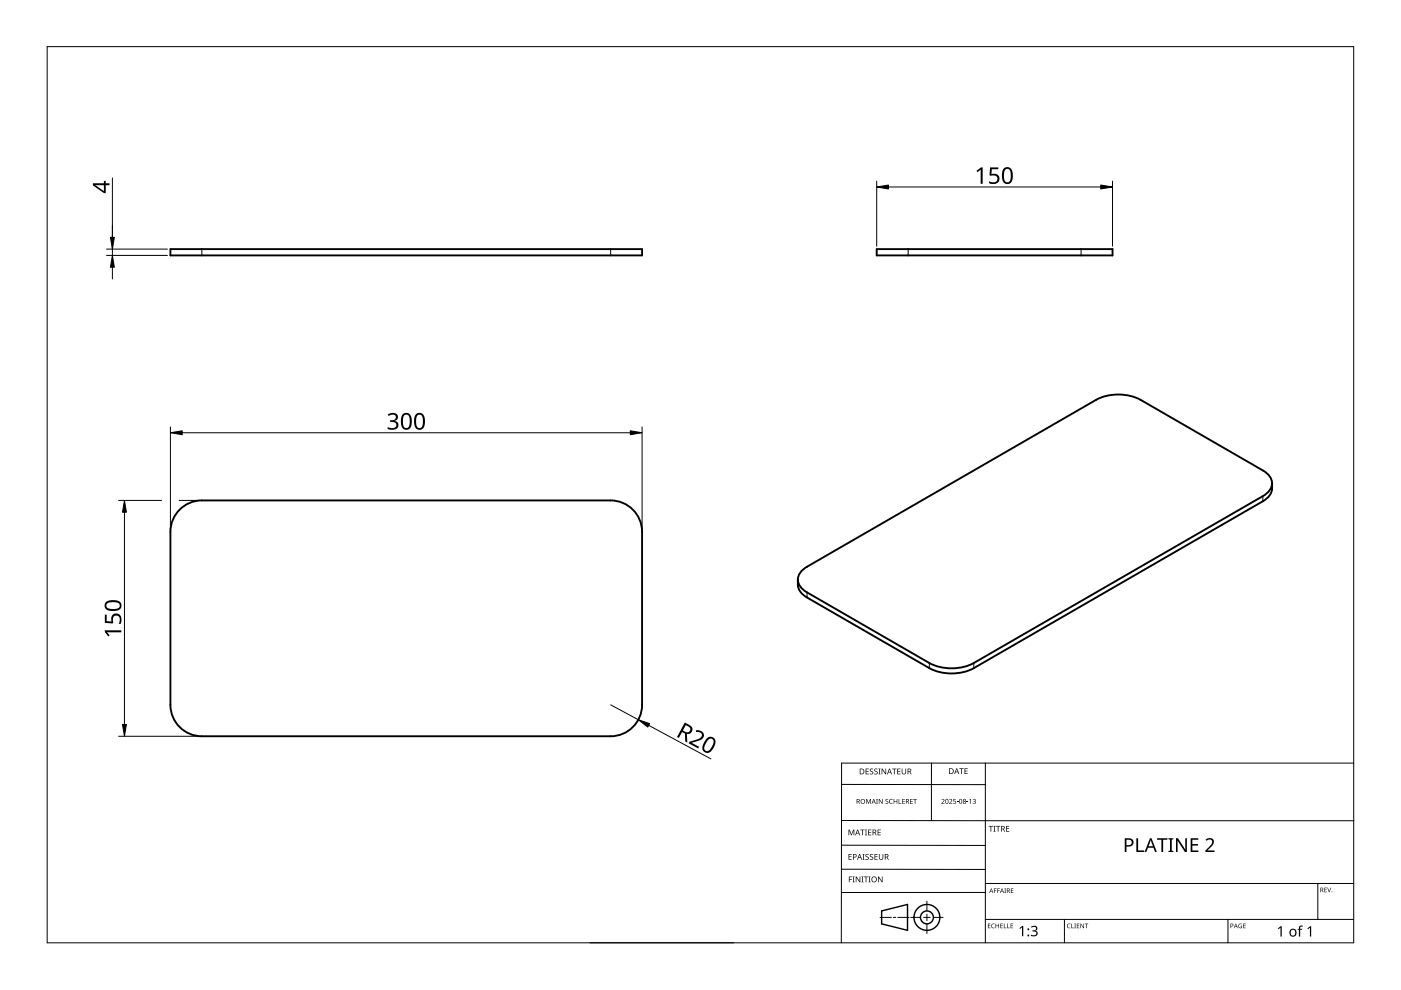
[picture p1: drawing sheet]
<svg xmlns="http://www.w3.org/2000/svg" width="297mm" height="210mm" viewBox="0 0 297 210" stroke-linecap="round" stroke-linejoin="round" font-family="sans-serif">
<path d="M42.8 52.8v1.4M129.5 52.8v1.4M192.5 52.8v1.4M229.2 52.8v1.4M267.8 105.2v1.1M171.1 125.6v1.1M197 140.6v1.1M206.5 140.6v1.1" fill="none" stroke="#000" stroke-width=".21"/>
<path d="M36.1 52.8h100v1.4h-100zM185.9 52.8h50v1.4h-50zM37.8 108.4a6.7 6.7 0 0 1 5-2.3h86.7a6.7 6.7 0 0 1 6.6 6.7v36.6a6.7 6.7 0 0 1-6.6 6.7h-86.7a6.7 6.7 0 0 1-6.7-6.7v-36.6a6.6 6.6 0 0 1 1.7-4.4zM269.7 102.5a3.4 3.4 0 0 1-1.9 3.8l-61.3 35.4a10.4 10.4 0 0 1-9.5 0l-25.9-15a3.5 3.5 0 0 1-1.9-3.8M170 121l1.1-.8 61.3-35.4a10.4 10.4 0 0 1 9.4 0l26 14.9a2.84 2.84 0 0 1 1.4 4.2l-1.4 1.3-61.3 35.4a10.4 10.4 0 0 1-9.5 0l-25.9-15a2.84 2.84 0 0 1-1.4-4.2z" fill="none" stroke="#000" stroke-width=".4"/>
<path d="M10 9.9h277v190h-277z" fill="none" stroke="#000" stroke-width=".21"/>
<g fill="none" stroke="#000" stroke-width=".21">
<path d="M178.4 179.2l30.5 .1M178.4 166.3l30.5 .1M178.5 174h108.6M197.5 161.8v12.2M208.9 161.8v38.1M287 161.8h-108.6v38.1M125.1 199.9h30.5M178.4 184.3h30.5M186.6 194.5h2.4M189.4 194.5h.5M190.4 194.5h2.4M193.1 194.5h2.1"/>
<path d="M195.8 194.5h1.4M196.5 191.1v2M196.5 193.8v1.4M196.5 195.9v2M197.9 194.5h2.1M208.9 189.2h-30.5M208.9 187.3h78.1M208.9 194.9h78.1M225.7 194.9v5M260.4 194.9v5M279.4 187.3v7.6"/>
</g>
<g fill="none" stroke="#000" stroke-width=".3">
<path d="M186.9 193.1l5.5-1.3v5.5l-5.5-1.4z"/>
<circle cx="196.5" cy="194.5" r="1.37"/>
<circle cx="196.5" cy="194.5" r="2.74"/>
</g>
<g fill="#000">
<path d="M179.9 175.9h.2l.4 1 .4-1h.2v1.2h-.1v-1.1l-.4 1.1h-.2l-.4-1.1 .1 1.1h-.2zM182.4 175.9h.9v.1h-.4v1.1h-.1v-1.1h-.4zM183.4 175.9h.4l-.1 .1v1l.1 .1h-.4l.1-.1v-1zM183.6 169.4h.2l.3 .8 .4-.8h.2v1h-.2v-.9l-.4 .9-.4-.9 .1 .9h-.2zM183.5 163h.7v.1h-.5v.4h.5v.1h-.5v.4h.5v.2h-.7zM184.1 175.9h.6v.1h-.5v.4h.5v.1h-.5v.5h.5v.1h-.6zM184.5 163.1l.4-.2 .2 .1v.1a.25 .25 0 0 0-.4-.1 .25 .25 0 0 0 0 .4 .4 .4 0 0 1 .5 .3 .4 .4 0 0 1-.3 .5 .4 .4 0 0 1-.5-.2h.1a.27 .27 0 0 0 .4 .1 .27 .27 0 0 0-.1-.4l-.3-.3zM185.4 163.1l.4-.2 .3 .1-.1 .1a.25 .25 0 0 0-.4-.1 .25 .25 0 0 0 0 .4 .4 .4 0 0 1 .5 .3 .4 .4 0 0 1-.3 .5 .4 .4 0 0 1-.5-.2h.1a.27 .27 0 0 0 .4 .1 .27 .27 0 0 0 0-.4l-.4-.3zM185.8 169.4h.3l-.1 .1v.8l.1 .1h-.3l.1-.1zM186.2 163h.5l-.2 .1v1l.2 .1h-.5l.2-.1v-1zM186.1 175.9h.6v.1h-.5v.4h.5v.1h-.5v.5h.5v.1h-.6zM186.3 169.4h.2l.5 .8v-.8h.1v1h-.1l-.6-.8v.8h-.1z"/>
<path d="M186.9 163h.2l.6 1v-1h.2v1.2h-.2l-.6-1v1h-.2zM187.8 169.5l.3-.1h.2v.2a.25 .25 0 0 0-.3-.1 .25 .25 0 0 0-.1 .3 .25 .25 0 0 0 .3 .1 .32 .32 0 0 1 0 .5 .32 .32 0 0 1-.5-.1 .25 .25 0 0 0 .4 .1 .25 .25 0 0 0 0-.4l-.3-.2zM188.6 169.5l.4-.1h.3l-.1 .2a.41 .41 0 0 0-.6 .3 .41 .41 0 0 0 .6 .4 .48 .48 0 0 1-.6-.1 .48 .48 0 0 1 0-.7zM189.1 163h1v.1h-.4v1.1h-.2v-1.1h-.4zM189.5 169.4h.1v.4h.5v-.4h.1v1h-.1v-.5h-.5v.5h-.1zM190.5 169.4h.2v.9h.4v.1h-.6zM190.2 163h.7v.1h-.5v.4h.5v.1h-.5v.4h.5v.2h-.7zM191.3 169.4h.5v.1h-.4v.3h.4v.1h-.4v.4h.4v.1h-.5zM191.2 163h.1v.8a.32 .32 0 0 0 .3 .3 .32 .32 0 0 0 .4-.4v-.7h.1v.7a.47 .47 0 0 1-.5 .5 .47 .47 0 0 1-.4-.5zM193 169.4h.5v.1h-.4v.3h.4v.1h-.4v.4h.4v.1h-.5zM193.6 169.4h.8v.1h-.3v.9h-.2v-.9h-.3zM199.6 169.5a.37 .37 0 0 1 .6 0 .37 .37 0 0 1-.2 .6l-.2 .2h.5v.1h-.7l.3-.4a.27 .27 0 0 0 .2-.3 .27 .27 0 0 0-.4-.1z"/>
<path d="M201.2 169.5a.37 .37 0 0 1 .6 0 .37 .37 0 0 1-.2 .6l-.2 .2h.5v.1h-.7l.3-.4a.27 .27 0 0 0 .3-.3 .27 .27 0 0 0-.5-.1zM202.1 169.4h.5v.1h-.4v.3a.34 .34 0 0 1 .5 .2 .34 .34 0 0 1-.2 .4 .34 .34 0 0 1-.4-.1 .29 .29 0 0 0 .4 0 .29 .29 0 0 0 0-.4 .29 .29 0 0 0-.4 0zM202.9 170l.3 .1zM203.4 162.9h.9v.1h-.4v1.1h-.1v-1.1h-.4zM205 170l.3 .1zM204.5 162.9h.7v.1h-.5v.4h.4v.1h-.4v.5h.5v.1h-.7zM205.5 169.6l.4-.2v1h-.2v-.9zM206.2 169.5a.32 .32 0 0 1 .5-.1 .32 .32 0 0 1 0 .5 .33 .33 0 0 1 .1 .5 .33 .33 0 0 1-.6-.1 .26 .26 0 0 0 .4 .1 .26 .26 0 0 0 .1-.4l-.3-.2a.23 .23 0 0 0 .3 0 .23 .23 0 0 0-.1-.4 .23 .23 0 0 0-.3 .2zM209.6 175.1h.9v.2h-.3v1h-.2v-1h-.4zM210.6 175.1h.5l-.2 .1v1l.2 .1h-.5l.2-.1v-1zM211.2 175.1h.9v.2h-.4v1h-.2v-1h-.3zM213.3 175.1h.7v.2h-.5v.3h.5v.2h-.5v.4h.5v.1h-.7z"/>
<path d="M180 185.8h.7v.2h-.6v.4h.5v.1h-.5v.6h-.1zM179.9 181.1h.7v.1h-.5v.4h.4v.1h-.4v.5h.5v.1h-.7zM180.8 185.8h.4l-.1 .2v.9l.1 .2h-.4l.1-.2v-.9zM181.4 185.8h.2l.7 1.1v-1.1h.1v1.3h-.2l-.6-1v1h-.2zM182.6 185.8h.5l-.2 .2v.9l.2 .2h-.5l.2-.2v-.9zM182.9 181.1h.4l-.1 .1v1l.1 .1h-.4l.1-.1v-1zM183.2 185.8h.9v.2h-.4v1.1h-.2v-1.1h-.3zM183.5 181.2l.5-.1h.2v.2a.25 .25 0 0 0-.4-.1 .25 .25 0 0 0 0 .4 .4 .4 0 0 1 .4 .3 .4 .4 0 0 1-.2 .4 .4 .4 0 0 1-.5-.2 .27 .27 0 0 0 .5 .1 .27 .27 0 0 0-.1-.4l-.4-.3zM184.2 185.8h.4l-.1 .2v.9l.1 .2h-.4l.1-.2v-.9zM184.5 181.2l.4-.1h.2v.2a.25 .25 0 0 0-.4-.1 .25 .25 0 0 0 0 .4 .4 .4 0 0 1 .5 .3 .4 .4 0 0 1-.3 .4 .4 .4 0 0 1-.5-.2h.1a.27 .27 0 0 0 .4 .1 .27 .27 0 0 0-.1-.4l-.3-.3zM185.4 181.1h.7v.1h-.5v.4h.5v.1h-.5v.5h.5v.1h-.7zM186.2 185.8h.1l.7 1.1v-1.1h.1v1.3h-.2l-.6-1v1h-.1z"/>
<path d="M186.3 181.1h.2v.8a.32 .32 0 0 0 .3 .3 .32 .32 0 0 0 .3-.3v-.8h.2v.8a.47 .47 0 0 1-.5 .4 .47 .47 0 0 1-.5-.4zM209.5 195.8h.5l-.4 .1v.3h.4l-.4 .1v.4l.4 .1h-.5zM210.3 196l.3-.2 .3 .1v.1a.39 .39 0 0 0-.6 .3 .39 .39 0 0 0 .6 .4 .46 .46 0 0 1-.7-.1 .46 .46 0 0 1 .1-.6zM210.7 188.4h.6l-.4 .1v.3h.4l-.4 .1v.4h-.2zM211.4 188.4h.6l-.4 .1v.3h.4l-.4 .1v.4h-.2zM211.1 195.8h.1v.4h.5v-.4h.1v1h-.1v-.5h-.5v.5h-.1zM212.1 195.8h.5l-.4 .1v.3h.4l-.4 .1v.4l.4 .1h-.5zM212.8 195.8h.2v.9l.4 .1h-.6zM212.9 188.4h.4l-.1 .1 .1 .8h-.4l.2-.1zM213.6 195.8h.1v.9l.4 .1h-.5zM214.3 195.8h.5l-.4 .1v.3h.4l-.4 .1v.4l.4 .1h-.5zM214.3 188.4h.6l-.5 .1v.3h.4l-.4 .1v.3l.5 .1h-.6z"/>
<path d="M216.1 196.8l.6-.5h.3v2.2h-.3v-1.9l-.4 .4zM218.6 196.5a.72 .72 0 0 1 .9-.3 .72 .72 0 0 1 .4 .9l-.4 .3a.62 .62 0 0 1 .5 .7 .62 .62 0 0 1-.8 .4l-.6-.1v-.2l.4 .1a.45 .45 0 0 0 .7-.3 .45 .45 0 0 0-.6-.5h-.2v-.2a.46 .46 0 0 0 .6-.1 .46 .46 0 0 0 0-.6l-.8 .1zM226.3 196l.4-.2 .3 .1-.1 .1a.39 .39 0 0 0-.6 .3 .39 .39 0 0 0 .6 .4 .46 .46 0 0 1-.6-.1 .46 .46 0 0 1 0-.6zM227.1 195.8h.2v.9l.4 .1h-.6zM227.8 195.8h.3l-.1 .1 .1 .9h-.3l.1-.1zM228.3 195.8h.5l-.4 .1v.3h.4l-.4 .1v.4l.4 .1h-.5zM229.1 195.8h.1l.5 .8v-.8h.1v1h-.1l-.5-.8v.8h-.1zM230 195.8h.7l-.3 .1v.9h-.1v-.9zM240.9 177.7h.4v2.6h1.3v.3h-1.7zM245.3 177.7h2.2v.4h-.9v2.5h-.4v-2.5h-.9zM247.7 177.7h1.1v.2l-.4 .1v2.4h.4v.2h-1.1v-.2h.4v-2.4l-.4-.1zM249.3 177.7h.5l1.5 2.4v-2.4h.3v2.9h-.4l-1.5-2.4v2.4h-.4z"/>
<path d="M252.4 177.7h1.7v.4h-1.3v.9h1.2v.3h-1.2v1h1.3v.3h-1.7zM255.6 178a.97 .97 0 0 1 1.1-.3 .97 .97 0 0 1 .7 .9l-.3 .6-1.1 1.1h1.5v.3h-1.9v-.3l1.1-1.1a.67 .67 0 0 0 .1-1.1 .67 .67 0 0 0-1 .2zM262.7 196l.6-.1-.1 .1a.4 .4 0 0 0-.5 .3 .4 .4 0 0 0 .5 .4v-.3l-.2-.1h.3v.5a.53 .53 0 0 1-.7-.1 .53 .53 0 0 1 .1-.7zM263.6 195.8h.5l-.4 .1v.3h.4l-.4 .1v.4l.4 .1h-.5zM270.9 196.8l.6-.4h.2v2.2h-.2v-1.9l-.4 .3zM275.5 196.4l.7-.1v.2h-.4l-.1 .2v.2h.4v.2h-.4v1.5h-.3v-1.5h-.3l.3-.2zM277.2 196.8l.6-.4h.2v2.2h-.3v-1.9l-.4 .3zM280.8 188.2h.5l-.4 .1v.3h.4l-.4 .1v.4l.4 .1h-.5zM281.4 188.2h.1l.3 .8 .3-.8h.1l-.3 1h-.1z"/>
<path d="M181.6 169.4h.3a.29 .29 0 0 1 .4 .2 .29 .29 0 0 1-.2 .4l.3 .4h-.2l-.2-.4h-.2v.4h-.2zM181.8 169.5v.4h.1a.2 .2 0 0 0 .2-.2 .2 .2 0 0 0-.2-.2z"/>
<path d="M181.8 175.9h.1l.5 1.2h-.2l-.1-.4h-.5l-.2 .4h-.1zM181.8 176l-.2 .6h.4z"/>
<path d="M182.3 163h.4a.61 .61 0 0 1 .6 .6 .61 .61 0 0 1-.7 .6h-.3zM182.4 163.1v.9h.2a.48 .48 0 0 0 .5-.4 .48 .48 0 0 0-.5-.5z"/>
<path d="M182.4 169.9a.51 .51 0 0 1 1 0 .51 .51 0 0 1-1 0zM182.6 169.9a.4 .4 0 0 0 .8 0 .4 .4 0 0 0-.8 0z"/>
<path d="M185 175.9h.3a.35 .35 0 0 1 .5 .2 .35 .35 0 0 1-.3 .5l.4 .5h-.2l-.3-.5h-.2v.5h-.2zM185.2 176v.5h.1a.23 .23 0 0 0 .3-.3 .23 .23 0 0 0-.3-.2z"/>
<path d="M185.2 169.4l.5 1-.3-.3h-.4l-.2 .3zM185.2 169.5l-.1 .5h.3z"/>
<path d="M188.5 163h.2l.4 1.2h-.1l-.2-.4h-.5l-.1 .4h-.2zM188.6 163.1l-.2 .6h.4z"/>
<path d="M192.1 169.4h.3a.29 .29 0 0 1 .3 .2 .29 .29 0 0 1-.2 .4l.3 .4h-.1l-.3-.4h-.2v.4h-.1zM192.2 169.5v.4h.2a.2 .2 0 0 0 .2-.2 .2 .2 0 0 0-.3-.2z"/>
<path d="M192.4 163h.4a.35 .35 0 0 1 .4 .2 .35 .35 0 0 1-.2 .4l.3 .6h-.2l-.3-.5h-.2v.5h-.2zM192.6 163.1v.4h.2a.23 .23 0 0 0 .3-.2 .23 .23 0 0 0-.3-.2z"/>
<path d="M200.5 169.5l.4-.1 .2 .2v.5l-.2 .3h-.3l-.1-.2zM200.6 169.6v.1a.37 .37 0 0 0-.1 .4 .37 .37 0 0 0 .4 .2 .4 .4 0 0 0 .1-.5 .4 .4 0 0 0-.4-.2z"/>
<path d="M201.2 162.9h.4a.61 .61 0 0 1 .6 .6 .61 .61 0 0 1-.6 .6h-.4zM201.4 163v1h.1a.48 .48 0 0 0 .5-.5 .48 .48 0 0 0-.4-.5z"/>
<path d="M202.8 162.9h.1l.5 1.2h-.2l-.1-.4h-.5l-.1 .4h-.2zM202.8 163l-.1 .6h.3z"/>
<path d="M203.5 169.5l.3-.1 .2 .2v.5l-.2 .3h-.3l-.1-.2zM203.5 169.6v.1a.37 .37 0 0 0-.1 .4 .37 .37 0 0 0 .4 .2 .4 .4 0 0 0 .2-.5 .4 .4 0 0 0-.5-.2z"/>
<path d="M204.2 169.5a.29 .29 0 0 1 .5-.1 .29 .29 0 0 1-.1 .5 .29 .29 0 0 1 .1 .4 .29 .29 0 0 1-.4 0 .29 .29 0 0 1 .1-.4zM204.3 170.2a.2 .2 0 0 0 .4 0 .2 .2 0 0 0-.4 0zM204.3 169.7a.2 .2 0 0 0 .4 0 .2 .2 0 0 0-.4 0z"/>
<path d="M212.3 175.1h.3a.35 .35 0 0 1 .4 .3 .35 .35 0 0 1-.2 .4l.3 .5h-.2l-.3-.5h-.2v.5h-.1zM212.4 175.2v.5h.2a.23 .23 0 0 0 .3-.2 .23 .23 0 0 0-.3-.3z"/>
<path d="M238.5 177.7h.7a.92 .92 0 0 1 1.1 1 .92 .92 0 0 1-1.1 .8h-.4v1.1h-.3zM238.8 178v1.2a.73 .73 0 0 0 .9-.1 .73 .73 0 0 0 .2-.7l-.4-.3z"/>
<path d="M180.8 181.1h.4a.41 .41 0 0 1 .4 .5 .41 .41 0 0 1-.6 .2v.5h-.2zM181 181.2v.5a.29 .29 0 0 0 .5-.3 .29 .29 0 0 0-.5-.2z"/>
<path d="M182.2 181.1h.1l.5 1.2h-.2l-.1-.4h-.5l-.1 .4h-.2zM182.3 181.2l-.2 .6h.3z"/>
<path d="M184.7 186.5a.61 .61 0 0 1 1.2 0 .61 .61 0 0 1-1.2 0zM184.9 186.5a.45 .45 0 0 0 .9 0 .45 .45 0 0 0-.9 0z"/>
<path d="M187.6 181.1h.3a.35 .35 0 0 1 .5 .2 .35 .35 0 0 1-.3 .4l.4 .6h-.2l-.3-.5h-.3v.5h-.1zM187.7 181.2v.5h.2a.23 .23 0 0 0 .3-.3 .23 .23 0 0 0-.3-.2z"/>
<path d="M210.1 188.4l.5 .9-.2-.3h-.4l-.3 .3zM210.2 188.5l-.2 .4h.3z"/>
<path d="M212.4 188.4l.5 .9-.3-.3h-.3l-.3 .3zM212.4 188.5l-.1 .4h.3z"/>
<path d="M213.5 188.4h.2a.28 .28 0 0 1 .4 .2 .28 .28 0 0 1-.2 .3l.3 .4-.4-.4h-.2v.4h-.1zM213.6 188.5v.3h.1a.19 .19 0 0 0 .3-.2 .19 .19 0 0 0-.3-.1z"/>
<path d="M243.8 177.7h.3l1.2 2.9h-.4l-.4-.9h-1.1l-.4 .9h-.3zM244 178.1l-.5 1.3h.9z"/>
<path d="M260.9 195.8h.2a.32 .32 0 0 1 .4 .4 .32 .32 0 0 1-.5 .2v.4h-.1zM261 195.9v.4a.24 .24 0 0 0 .4-.2 .24 .24 0 0 0-.4-.2z"/>
<path d="M262 195.8l.4 1-.2-.3h-.4l-.2 .3zM262 196l-.1 .4h.3z"/>
<path d="M273.6 197.1a.82 .82 0 0 1 1.2 .1 .82 .82 0 0 1-.2 1.2 .82 .82 0 0 1-1.2-.4zM273.8 197.2a.6 .6 0 0 0-.1 .8 .6 .6 0 0 0 .8 .2l.1-.3a.53 .53 0 0 0-.1-.6 .53 .53 0 0 0-.7-.1z"/>
<path d="M279.9 188.2h.3a.28 .28 0 0 1 .3 .2 .28 .28 0 0 1-.1 .3l.2 .5-.3-.4h-.2v.4h-.2zM280.1 188.3v.4h.1a.19 .19 0 0 0 .2-.2 .19 .19 0 0 0-.2-.2z"/>
<circle cx="218" cy="198.3" r=".2"/>
<circle cx="218" cy="197" r=".2"/>
<circle cx="282.4" cy="189.1" r=".09"/>
</g>
<g fill="none" stroke="#000" stroke-width=".21">
<path d="M23.8 37.7v16.5M185.9 38.4v13.8M188.4 39.6h45M235.9 38.4v13.8M22.6 54.2h12.9M22.6 52.8h12.9M23.8 56.7v2.5M36.1 90.5v21.6M38.6 91.8h95M136.1 90.5v21.6M25.1 106.1h9.2M26.4 108.6v45"/>
<path d="M38 106.1h4.2M25.1 156.1h17.1M129.5 149.4l5.8 3.2M137.5 153.8l13.2 7.1"/>
</g>
<path d="M233.4 39.2l2.5 .4-2.5 .5zM23.8 54.2l.4 2.5h-.8zM23.4 50.3h.8l-.4 2.5zM185.9 39.6l2.5-.4v.9zM36.1 91.8l2.5-.5v.9zM133.6 91.3l2.5 .5-2.5 .4zM26.4 106.1l.4 2.5h-.8zM26 153.6h.8l-.4 2.5zM135.3 152.6l2.4 .8-.4 .8z" fill="#000" stroke="#000" stroke-width=".21"/>
<g fill="#000">
<path d="M207 36.2l1-.7h.3v3.5h-.4v-3.1l-.6 .6zM209.9 35.5h1.8v.4h-1.4l-.1 1a1.17 1.17 0 0 1 1.7 1 1.17 1.17 0 0 1-1.6 1.1l-.6-.2v-.4a1.03 1.03 0 0 0 1.8-.5 .93 .93 0 0 0-1.5-.6l-.2-.2zM82.2 87.9a1.25 1.25 0 0 1 1.2-.4 1.25 1.25 0 0 1 1 .9 .85 .85 0 0 1-.7 .9 .93 .93 0 0 1 .8 1 .93 .93 0 0 1-1.1 .8l-1.2-.2v-.4a1.24 1.24 0 0 0 1.8-.3 .71 .71 0 0 0-.9-.7h-.4v-.4a.81 .81 0 0 0 .9-.1 .81 .81 0 0 0 .3-.8 1.02 1.02 0 0 0-1.5 0zM22.2 130.3h.4v1.4l1 .1a1.17 1.17 0 0 1 1-1.7 1.17 1.17 0 0 1 1.2 1.6l-.2 .6h-.4a1.03 1.03 0 0 0-.6-1.8 .93 .93 0 0 0-.6 1.5l-.1 .2-1.7-.1zM22.2 133.6h3.5v.5l-3-.1 .5 .7-.2 .2-.8-.9zM147.5 154.9a1.16 1.16 0 0 1 1.4 .2 1.16 1.16 0 0 1 .1 1.4l-.6 .4-1.7 .6 1.5 .8-.2 .4-2-1.1 .2-.3 1.5-.5a.98 .98 0 0 0 1-1.3l-.4-.3h-.7z"/>
<path d="M19.7 38.9h2.3v-.5h.4v.5h.8v.4h-.8v1.6h-.4l-2.3-1.6zM20.2 39.2l1.8 1.3v-1.2z"/>
<path d="M212.9 35.7a1.16 1.16 0 0 1 1.3-.1 1.16 1.16 0 0 1 .5 1.2 1.69 1.69 0 0 1-1 2.2 1.27 1.27 0 0 1-1.3-1.6l.1-1zM213.1 36a2.16 2.16 0 0 0 .3 2.6 .82 .82 0 0 0 .9-1 1.35 1.35 0 0 0-.7-1.8z"/>
<path d="M85.4 87.8a1.16 1.16 0 0 1 1.4-.1 1.16 1.16 0 0 1 .5 1.2 1.69 1.69 0 0 1-1 2.2 1.27 1.27 0 0 1-1.3-1.6l.1-1.1zM85.7 88.1a2.16 2.16 0 0 0 .3 2.6 .82 .82 0 0 0 .9-1 1.35 1.35 0 0 0-.7-1.8z"/>
<path d="M88.2 87.8a1.16 1.16 0 0 1 1.3-.1 1.16 1.16 0 0 1 .6 1.2 1.68 1.68 0 0 1-1 2.2 1.27 1.27 0 0 1-1.3-1.6l.1-1.1zM88.5 88.1a2.16 2.16 0 0 0 .3 2.6 .82 .82 0 0 0 .9-1 1.35 1.35 0 0 0-.8-1.8z"/>
<path d="M22.4 127.7a2.6 2.6 0 0 1 3.3 .2 1.22 1.22 0 0 1-.3 1.3 1.22 1.22 0 0 1-1.2 .4 1.53 1.53 0 0 1-2-1.1zM22.7 127.9a.75 .75 0 0 0 0 1 .75 .75 0 0 0 .9 .2h1a.69 .69 0 0 0 .8-.7 .69 .69 0 0 0-.8-.7h-1.3z"/>
<path d="M145.2 153.2l.8 .5a1 1 0 0 1 .8 1.1 1 1 0 0 1-1.2 .8l.1 1.8-.4-.2-.1-1.7-.6-.3-.7 1.3-.4-.2zM145.4 153.7l-.6 1.2 .4 .2a.67 .67 0 0 0 1.1-.2 .67 .67 0 0 0-.5-.9z"/>
<path d="M149.8 156.6a1.13 1.13 0 0 1 1.6-.1 1.13 1.13 0 0 1 .1 1.6 1.69 1.69 0 0 1-1.9 1.5 1.27 1.27 0 0 1-.4-2zM150.2 156.8l-.8 1.4a.69 .69 0 0 0 .2 1 .69 .69 0 0 0 1-.4 1.91 1.91 0 0 0 .5-2l-.4-.2z"/>
</g>
</svg>
